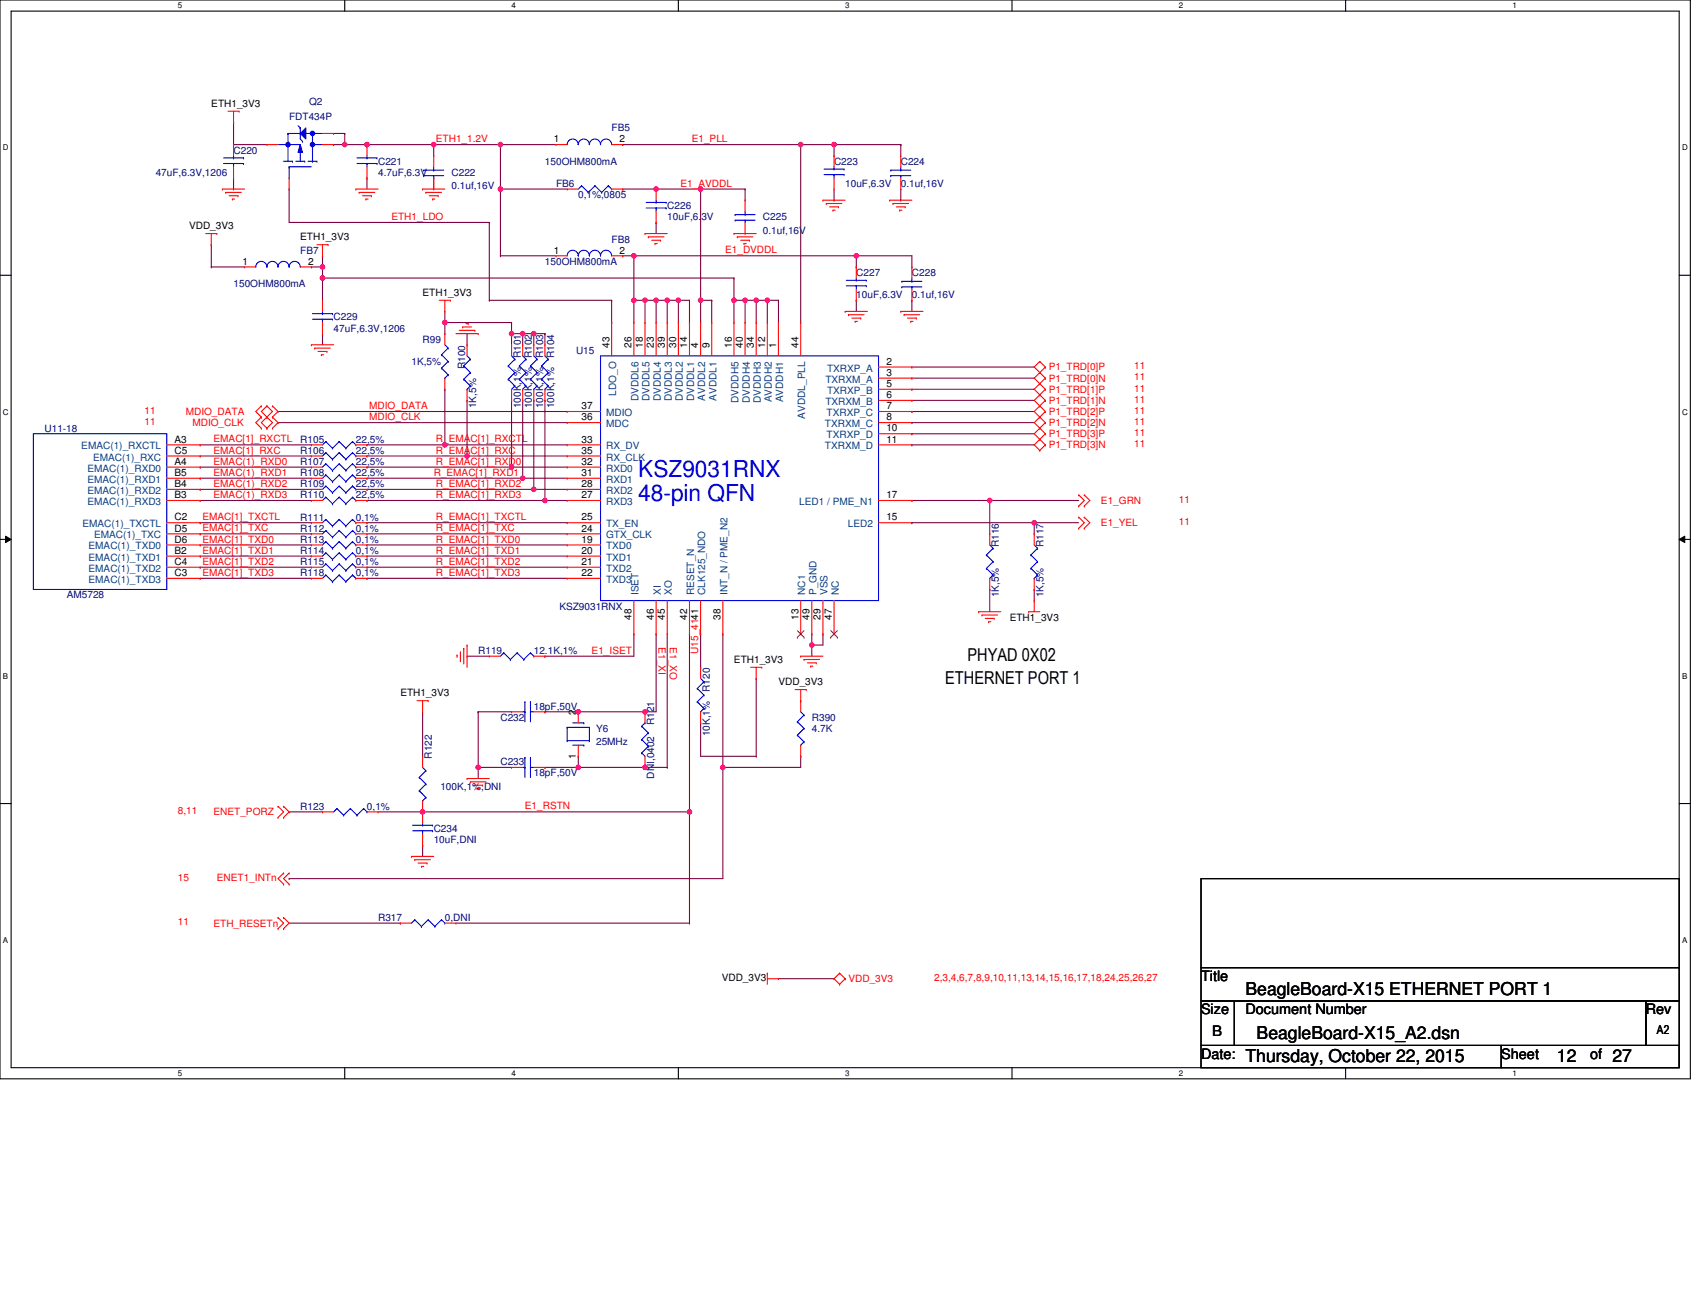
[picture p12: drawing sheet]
<svg xmlns="http://www.w3.org/2000/svg" width="279mm" height="216mm" viewBox="0 0 279 216" stroke-linecap="round" stroke-linejoin="round" font-family="sans-serif">
<defs><g id="words">
<g font-size="3.8" fill="#00f">
<text x="105" y="78.5">KSZ9031RNX</text>
<text x="105" y="82.4">48-pin QFN</text>
</g>
<g font-size="2.9">
<text x="155.4" y="112.4">ETHERNET PORT 1</text>
<text x="159.1" y="108.8">PHYAD 0X02</text>
<text x="204.8" y="163.6">BeagleBoard-X15 ETHERNET PORT 1</text>
<text x="206.7" y="170.9">BeagleBoard-X15_A2.dsn</text>
<text x="204.8" y="174.5">Thursday, October 22, 2015</text>
<text x="256" y="174.5">12</text>
<text x="265.2" y="174.5">27</text>
</g>
<g font-size="2.4">
<text x="197.5" y="161.3">Title</text>
<text x="197.5" y="166.7">Size</text>
<text x="204.8" y="166.7">Document Number</text>
<text x="270.7" y="166.7">Rev</text>
<text x="199.3" y="170.4">B</text>
<text x="197.5" y="174.1">Date:</text>
<text x="246.9" y="174.1">Sheet</text>
<text x="261.5" y="174.1">of</text>
</g>
<text font-size="2" x="272.5" y="170.1">A2</text>
<g font-size="1.6">
<text x="34.7" y="17.6">ETH1_3V3</text>
<text x="91.1" y="23.4">1</text>
<text x="101.9" y="23.4">2</text>
<text x="31.1" y="37.7">VDD_3V3</text>
<text x="49.4" y="39.5">ETH1_3V3</text>
<text x="91.1" y="41.7">1</text>
<text x="101.9" y="41.7">2</text>
<text x="39.9" y="43.5">1</text>
<text x="50.7" y="43.5">2</text>
<text x="69.5" y="48.7">ETH1_3V3</text>
<text x="100.2" y="57.2" transform="rotate(-90 100.2 57.2)">43</text>
<text x="103.9" y="57.2" transform="rotate(-90 103.9 57.2)">26</text>
<text x="105.7" y="57.2" transform="rotate(-90 105.7 57.2)">18</text>
<text x="107.5" y="57.2" transform="rotate(-90 107.5 57.2)">23</text>
<text x="109.4" y="57.2" transform="rotate(-90 109.4 57.2)">39</text>
<text x="111.2" y="57.2" transform="rotate(-90 111.2 57.2)">30</text>
<text x="113" y="57.2" transform="rotate(-90 113 57.2)">14</text>
<text x="114.8" y="57.2" transform="rotate(-90 114.8 57.2)">4</text>
<text x="116.7" y="57.2" transform="rotate(-90 116.7 57.2)">9</text>
<text x="120.3" y="57.2" transform="rotate(-90 120.3 57.2)">16</text>
<text x="122.2" y="57.2" transform="rotate(-90 122.2 57.2)">40</text>
<text x="124" y="57.2" transform="rotate(-90 124 57.2)">34</text>
<text x="125.8" y="57.2" transform="rotate(-90 125.8 57.2)">12</text>
<text x="127.6" y="57.2" transform="rotate(-90 127.6 57.2)">1</text>
<text x="131.3" y="57.2" transform="rotate(-90 131.3 57.2)">44</text>
<text x="145.8" y="60">2</text>
<text x="145.8" y="61.8">3</text>
<text x="145.8" y="63.6">5</text>
<text x="145.8" y="65.5">6</text>
<text x="95.6" y="69.1">36</text>
<text x="95.6" y="67.3">37</text>
<text x="145.8" y="67.3">7</text>
<text x="145.8" y="69.1">8</text>
<text x="145.8" y="70.9">10</text>
<text x="28.7" y="74.6">C5</text>
<text x="28.7" y="72.8">A3</text>
<text x="28.7" y="76.4">A4</text>
<text x="95.6" y="76.4">32</text>
<text x="95.6" y="72.8">33</text>
<text x="95.6" y="74.6">35</text>
<text x="145.8" y="72.8">11</text>
<text x="28.7" y="81.9">B3</text>
<text x="28.7" y="80.1">B4</text>
<text x="28.7" y="78.3">B5</text>
<text x="95.6" y="81.9">27</text>
<text x="95.6" y="78.3">31</text>
<text x="95.6" y="80.1">28</text>
<text x="145.8" y="81.9">17</text>
<text x="28.7" y="87.4">D5</text>
<text x="28.7" y="85.6">C2</text>
<text x="28.7" y="89.2">D6</text>
<text x="95.6" y="89.2">19</text>
<text x="95.6" y="87.4">24</text>
<text x="95.6" y="85.6">25</text>
<text x="145.8" y="85.6">15</text>
<text x="28.7" y="94.7">C3</text>
<text x="28.7" y="92.9">C4</text>
<text x="28.7" y="91.1">B2</text>
<text x="95.6" y="91.1">20</text>
<text x="95.6" y="92.9">21</text>
<text x="95.6" y="94.7">22</text>
<text x="103.9" y="101.9" transform="rotate(-90 103.9 101.9)">48</text>
<text x="107.5" y="101.9" transform="rotate(-90 107.5 101.9)">46</text>
<text x="109.4" y="101.9" transform="rotate(-90 109.4 101.9)">45</text>
<text x="113" y="101.9" transform="rotate(-90 113 101.9)">42</text>
<text x="118.5" y="101.9" transform="rotate(-90 118.5 101.9)">38</text>
<text x="131.3" y="101.9" transform="rotate(-90 131.3 101.9)">13</text>
<text x="133.1" y="101.9" transform="rotate(-90 133.1 101.9)">49</text>
<text x="135" y="101.9" transform="rotate(-90 135 101.9)">29</text>
<text x="136.8" y="101.9" transform="rotate(-90 136.8 101.9)">47</text>
<text x="166.1" y="102.1">ETH1_3V3</text>
<text x="120.7" y="109">ETH1_3V3</text>
<text x="128" y="112.7">VDD_3V3</text>
<text x="65.8" y="114.5">ETH1_3V3</text>
<text x="94.7" y="117.6" transform="rotate(-90 94.7 117.6)">2</text>
<text x="94.7" y="124.7" transform="rotate(-90 94.7 124.7)">1</text>
<text x="118.7" y="161.3">VDD_3V3</text>
</g>
<g font-size="1.6" fill="#000080">
<text x="50.8" y="17.2">Q2</text>
<text x="47.5" y="19.8">FDT434P</text>
<text x="100.6" y="21.6">FB5</text>
<text x="25.6" y="28.9">47uF,6.3V,1206</text>
<text x="38.4" y="25.3">C220</text>
<text x="62.2" y="27.1">C221</text>
<text x="62.2" y="28.9">4.7uF,6.3V</text>
<text x="74.3" y="28.9">C222</text>
<text x="89.6" y="27.1">150OHM800mA</text>
<text x="137.2" y="27.1">C223</text>
<text x="148.1" y="27.1">C224</text>
<text x="74.3" y="31.1">0.1uf,16V</text>
<text x="91.4" y="30.7">FB6</text>
<text x="95.1" y="32.6">0,1%,0805</text>
<text x="109.7" y="34.4">C226</text>
<text x="139" y="30.7">10uF,6.3V</text>
<text x="148.1" y="30.7">0.1uf,16V</text>
<text x="49.4" y="41.7">FB7</text>
<text x="100.6" y="39.9">FB8</text>
<text x="109.7" y="36.2">10uF,6.3V</text>
<text x="125.5" y="36.2">C225</text>
<text x="125.5" y="38.4">0.1uf,16V</text>
<text x="38.4" y="47.2">150OHM800mA</text>
<text x="89.6" y="43.5">150OHM800mA</text>
<text x="140.8" y="45.4">C227</text>
<text x="150" y="45.4">C228</text>
<text x="54.9" y="52.7">C229</text>
<text x="140.8" y="49">10uF,6.3V</text>
<text x="150" y="49">0.1uf,16V</text>
<text x="54.9" y="54.5">47uF,6.3V,1206</text>
<text x="69.5" y="56.3">R99</text>
<text x="85.6" y="58.9" transform="rotate(-90 85.6 58.9)">R101</text>
<text x="87.5" y="58.9" transform="rotate(-90 87.5 58.9)">R102</text>
<text x="89.3" y="58.9" transform="rotate(-90 89.3 58.9)">R103</text>
<text x="91.1" y="58.9" transform="rotate(-90 91.1 58.9)">R104</text>
<text x="94.7" y="58.2">U15</text>
<text x="67.7" y="60">1K,5%</text>
<text x="76.5" y="60.7" transform="rotate(-90 76.5 60.7)">R100</text>
<text x="7.3" y="71">U11-18</text>
<text x="78.3" y="67.1" transform="rotate(-90 78.3 67.1)">1K,5%</text>
<text x="85.6" y="67.1" transform="rotate(-90 85.6 67.1)">100K,1%</text>
<text x="87.5" y="67.1" transform="rotate(-90 87.5 67.1)">100K,1%</text>
<text x="89.3" y="67.1" transform="rotate(-90 89.3 67.1)">100K,1%</text>
<text x="91.1" y="67.1" transform="rotate(-90 91.1 67.1)">100K,1%</text>
<text x="49.4" y="72.8">R105</text>
<text x="49.4" y="74.6">R106</text>
<text x="49.4" y="76.5">R107</text>
<text x="58.5" y="72.8">22,5%</text>
<text x="58.5" y="74.6">22,5%</text>
<text x="58.5" y="76.5">22,5%</text>
<text x="49.4" y="78.3">R108</text>
<text x="49.4" y="80.1">R109</text>
<text x="49.4" y="82">R110</text>
<text x="58.5" y="78.3">22,5%</text>
<text x="58.5" y="80.1">22,5%</text>
<text x="58.5" y="82">22,5%</text>
<text x="49.4" y="87.4">R112</text>
<text x="49.4" y="89.3">R113</text>
<text x="49.4" y="85.6">R111</text>
<text x="58.5" y="87.4">0,1%</text>
<text x="58.5" y="89.3">0,1%</text>
<text x="58.5" y="85.6">0,1%</text>
<text x="164.3" y="90" transform="rotate(-90 164.3 90)">R116</text>
<text x="171.6" y="90" transform="rotate(-90 171.6 90)">R117</text>
<text x="49.4" y="91.1">R114</text>
<text x="49.4" y="92.9">R115</text>
<text x="49.4" y="94.8">R118</text>
<text x="58.5" y="91.1">0,1%</text>
<text x="58.5" y="92.9">0,1%</text>
<text x="58.5" y="94.8">0,1%</text>
<text x="11" y="98.4">AM5728</text>
<text x="92" y="100.2">KSZ9031RNX</text>
<text x="164.3" y="98.2" transform="rotate(-90 164.3 98.2)">1K,5%</text>
<text x="171.6" y="98.2" transform="rotate(-90 171.6 98.2)">1K,5%</text>
<text x="78.6" y="107.6">R119</text>
<text x="87.8" y="107.6">12.1K,1%</text>
<text x="116.7" y="113.8" transform="rotate(-90 116.7 113.8)">R120</text>
<text x="82.3" y="118.5">C232</text>
<text x="87.8" y="116.7">18pF,50V</text>
<text x="107.6" y="119.2" transform="rotate(-90 107.6 119.2)">R121</text>
<text x="133.5" y="118.5">R390</text>
<text x="71" y="124.7" transform="rotate(-90 71 124.7)">R122</text>
<text x="82.3" y="125.8">C233</text>
<text x="98" y="120.4">Y6</text>
<text x="98" y="122.6">25MHz</text>
<text x="116.7" y="121.1" transform="rotate(-90 116.7 121.1)">10K,1%</text>
<text x="133.5" y="120.4">4.7K</text>
<text x="72.4" y="129.9">100K,1%,DNI</text>
<text x="87.8" y="127.7">18pF,50V</text>
<text x="107.6" y="128" transform="rotate(-90 107.6 128)">DNI,0402</text>
<text x="49.4" y="133.2">R123</text>
<text x="60.4" y="133.2">0,1%</text>
<text x="71.3" y="136.8">C234</text>
<text x="71.3" y="138.6">10uF,DNI</text>
<text x="62.2" y="151.4">R317</text>
<text x="73.2" y="151.4">0,DNI</text>
</g>
<g font-size="1.6" fill="#f00">
<text x="71.7" y="23.4">ETH1_1.2V</text>
<text x="113.8" y="23.4">E1_PLL</text>
<text x="111.9" y="30.7">E1_AVDDL</text>
<text x="64.4" y="36.2">ETH1_LDO</text>
<text x="119.2" y="41.7">E1_DVDDL</text>
<text x="172.5" y="60.9">P1_TRD[0]P</text>
<text x="172.5" y="62.8">P1_TRD[0]N</text>
<text x="172.5" y="64.6">P1_TRD[1]P</text>
<text x="186.5" y="60.7">11</text>
<text x="186.5" y="62.6">11</text>
<text x="186.5" y="64.4">11</text>
<text x="23.8" y="69.9">11</text>
<text x="23.8" y="68.1">11</text>
<text x="30.5" y="68.2">MDIO_DATA</text>
<text x="31.6" y="70.1">MDIO_CLK</text>
<text x="60.7" y="67.3">MDIO_DATA</text>
<text x="60.7" y="69.1">MDIO_CLK</text>
<text x="172.5" y="66.4">P1_TRD[1]N</text>
<text x="172.5" y="68.2">P1_TRD[2]P</text>
<text x="172.5" y="70.1">P1_TRD[2]N</text>
<text x="172.5" y="71.9">P1_TRD[3]P</text>
<text x="186.5" y="66.2">11</text>
<text x="186.5" y="68.1">11</text>
<text x="186.5" y="69.9">11</text>
<text x="186.5" y="71.7">11</text>
<text x="35.1" y="76.4">EMAC(1)_RXD0</text>
<text x="35.1" y="74.6">EMAC[1]_RXC</text>
<text x="35.1" y="72.8">EMAC[1]_RXCTL</text>
<text x="71.7" y="76.4">R_EMAC[1]_RXD0</text>
<text x="71.7" y="74.6">R_EMAC[1]_RXC</text>
<text x="71.7" y="72.8">R_EMAC[1]_RXCTL</text>
<text x="172.5" y="73.7">P1_TRD[3]N</text>
<text x="186.5" y="73.5">11</text>
<text x="35.1" y="80.1">EMAC(1)_RXD2</text>
<text x="35.1" y="78.2">EMAC(1)_RXD1</text>
<text x="35.1" y="81.9">EMAC(1)_RXD3</text>
<text x="71.3" y="78.2">R_EMAC[1]_RXD1</text>
<text x="71.7" y="80.1">R_EMAC[1]_RXD2</text>
<text x="71.7" y="81.9">R_EMAC[1]_RXD3</text>
<text x="181.1" y="82.9">E1_GRN</text>
<text x="193.9" y="82.7">11</text>
<text x="33.3" y="85.6">EMAC[1]_TXCTL</text>
<text x="33.3" y="87.4">EMAC[1]_TXC</text>
<text x="33.3" y="89.2">EMAC[1]_TXD0</text>
<text x="71.7" y="85.6">R_EMAC[1]_TXCTL</text>
<text x="71.7" y="89.2">R_EMAC[1]_TXD0</text>
<text x="71.7" y="87.4">R_EMAC[1]_TXC</text>
<text x="181.1" y="86.5">E1_YEL</text>
<text x="193.9" y="86.3">11</text>
<text x="33.3" y="94.7">EMAC[1]_TXD3</text>
<text x="33.3" y="92.9">EMAC[1]_TXD2</text>
<text x="33.3" y="91">EMAC[1]_TXD1</text>
<text x="71.7" y="94.7">R_EMAC[1]_TXD3</text>
<text x="71.7" y="92.9">R_EMAC[1]_TXD2</text>
<text x="71.7" y="91">R_EMAC[1]_TXD1</text>
<text x="97.3" y="107.5">E1_ISET</text>
<text x="108.3" y="106.4" transform="rotate(90 108.3 106.4)">E1_XI</text>
<text x="110.1" y="106.4" transform="rotate(90 110.1 106.4)">E1_XO</text>
<text x="114.8" y="107.5" transform="rotate(-90 114.8 107.5)">U15_4141</text>
<text x="29.3" y="133.9">8,11</text>
<text x="35.1" y="134.1">ENET_PORZ</text>
<text x="86.3" y="133.1">E1_RSTN</text>
<text x="29.3" y="144.9">15</text>
<text x="35.7" y="144.9">ENET1_INTn</text>
<text x="29.3" y="152.2">11</text>
<text x="35.1" y="152.4">ETH_RESETn</text>
<text x="139.5" y="161.5">VDD_3V3</text>
<text x="153.6" y="161.3">2,3,4,6,7,8,9,10,11,13,14,15,16,17,18,24,25,26,27</text>
</g>
<g font-size="1.6" fill="#004080">
<text x="101.3" y="65" transform="rotate(-90 101.3 65)">LDO_O</text>
<text x="105" y="66" transform="rotate(-90 105 66)">DVDDL6</text>
<text x="106.8" y="66" transform="rotate(-90 106.8 66)">DVDDL5</text>
<text x="108.7" y="66" transform="rotate(-90 108.7 66)">DVDDL4</text>
<text x="110.5" y="66" transform="rotate(-90 110.5 66)">DVDDL3</text>
<text x="112.3" y="66" transform="rotate(-90 112.3 66)">DVDDL2</text>
<text x="114.1" y="66" transform="rotate(-90 114.1 66)">DVDDL1</text>
<text x="116" y="65.9" transform="rotate(-90 116 65.9)">AVDDL2</text>
<text x="117.8" y="65.9" transform="rotate(-90 117.8 65.9)">AVDDL1</text>
<text x="135.7" y="62.9">TXRXM_A</text>
<text x="136" y="61.1">TXRXP_A</text>
<text x="136" y="64.8">TXRXP_B</text>
<text x="99.7" y="70.2">MDC</text>
<text x="99.7" y="68.4">MDIO</text>
<text x="121.5" y="66.2" transform="rotate(-90 121.5 66.2)">DVDDH5</text>
<text x="123.3" y="66.2" transform="rotate(-90 123.3 66.2)">DVDDH4</text>
<text x="125.1" y="66.2" transform="rotate(-90 125.1 66.2)">DVDDH3</text>
<text x="126.9" y="66.1" transform="rotate(-90 126.9 66.1)">AVDDH2</text>
<text x="128.8" y="66.1" transform="rotate(-90 128.8 66.1)">AVDDH1</text>
<text x="132.4" y="68.8" transform="rotate(-90 132.4 68.8)">AVDDL_PLL</text>
<text x="135.7" y="70.2">TXRXM_C</text>
<text x="135.7" y="66.6">TXRXM_B</text>
<text x="135.9" y="68.4">TXRXP_C</text>
<text x="13.4" y="73.9">EMAC(1)_RXCTL</text>
<text x="14.4" y="77.6">EMAC(1)_RXD0</text>
<text x="15.3" y="75.7">EMAC(1)_RXC</text>
<text x="99.7" y="77.6">RXD0</text>
<text x="99.7" y="73.9">RX_DV</text>
<text x="99.7" y="75.7">RX_CLK</text>
<text x="135.7" y="73.9">TXRXM_D</text>
<text x="135.9" y="72.1">TXRXP_D</text>
<text x="14.4" y="83">EMAC(1)_RXD3</text>
<text x="14.4" y="81.2">EMAC(1)_RXD2</text>
<text x="14.4" y="79.4">EMAC(1)_RXD1</text>
<text x="99.7" y="83">RXD3</text>
<text x="99.7" y="79.4">RXD1</text>
<text x="99.7" y="81.2">RXD2</text>
<text x="131.4" y="83">LED1 / PME_N1</text>
<text x="13.6" y="86.7">EMAC(1)_TXCTL</text>
<text x="15.5" y="88.5">EMAC(1)_TXC</text>
<text x="99.7" y="88.5">GTX_CLK</text>
<text x="99.7" y="86.7">TX_EN</text>
<text x="139.4" y="86.7">LED2</text>
<text x="14.6" y="95.8">EMAC(1)_TXD3</text>
<text x="14.6" y="94">EMAC(1)_TXD2</text>
<text x="14.6" y="92.2">EMAC(1)_TXD1</text>
<text x="14.6" y="90.4">EMAC(1)_TXD0</text>
<text x="99.7" y="90.4">TXD0</text>
<text x="99.7" y="92.2">TXD1</text>
<text x="99.7" y="94">TXD2</text>
<text x="99.7" y="95.8">TXD3</text>
<text x="105" y="97.8" transform="rotate(-90 105 97.8)">ISET</text>
<text x="108.7" y="97.8" transform="rotate(-90 108.7 97.8)">XI</text>
<text x="110.5" y="97.8" transform="rotate(-90 110.5 97.8)">XO</text>
<text x="114.1" y="97.8" transform="rotate(-90 114.1 97.8)">RESET_N</text>
<text x="116" y="97.8" transform="rotate(-90 116 97.8)">CLK125_NDO</text>
<text x="119.6" y="97.8" transform="rotate(-90 119.6 97.8)">INT_N / PME_N2</text>
<text x="132.4" y="97.8" transform="rotate(-90 132.4 97.8)">NC1</text>
<text x="134.3" y="97.8" transform="rotate(-90 134.3 97.8)">P_GND</text>
<text x="136.1" y="97.8" transform="rotate(-90 136.1 97.8)">VSS</text>
<text x="137.9" y="97.8" transform="rotate(-90 137.9 97.8)">NC</text>
</g>
<g font-size="1.3">
<text x="29.3" y="1.4">5</text>
<text x="84.1" y="1.4">4</text>
<text x="139" y="1.4">3</text>
<text x="193.9" y="1.4">2</text>
<text x="248.7" y="1.4">1</text>
<text x=".5" y="24.7">D</text>
<text x="276.6" y="24.7">D</text>
<text x=".5" y="68.2">C</text>
<text x="276.6" y="68.2">C</text>
<text x=".5" y="111.6">B</text>
<text x="276.6" y="111.6">B</text>
<text x=".5" y="155">A</text>
<text x="276.6" y="155">A</text>
<text x="29.3" y="176.9">5</text>
<text x="84.1" y="176.9">4</text>
<text x="139" y="176.9">3</text>
<text x="193.9" y="176.9">2</text>
<text x="248.7" y="176.9">1</text>
</g>
</g></defs>
<path d="M0 0h278v177.4h-278zM1.8 1.8h274.3v173.8h-274.3z" fill="none" stroke="#000" stroke-width=".18"/>
<g fill="#fff">
<path d="M29.3 .2h.7v1.4h-.7z"/>
<path d="M29.3 175.7h.7v1.5h-.7z"/>
</g>
<path d="M56.7 0v1.8M56.7 175.6v1.8" fill="none" stroke="#000" stroke-width=".18"/>
<g fill="#fff">
<path d="M84.1 .2h.8v1.4h-.8z"/>
<path d="M84.1 175.7h.8v1.5h-.8z"/>
</g>
<path d="M111.6 0v1.8M111.6 175.6v1.8" fill="none" stroke="#000" stroke-width=".18"/>
<g fill="#fff">
<path d="M139 .2h.7v1.4h-.7z"/>
<path d="M139 175.7h.7v1.5h-.7z"/>
</g>
<path d="M166.4 0v1.8M166.4 175.6v1.8" fill="none" stroke="#000" stroke-width=".18"/>
<g fill="#fff">
<path d="M193.9 .2h.7v1.4h-.7z"/>
<path d="M193.9 175.7h.7v1.5h-.7z"/>
</g>
<path d="M221.3 0v1.8M221.3 175.6v1.8" fill="none" stroke="#000" stroke-width=".18"/>
<g fill="#fff">
<path d="M248.7 .2h.8v1.4h-.8z"/>
<path d="M248.7 175.7h.8v1.5h-.8z"/>
<path d="M.5 23.5h.9v1.5h-.9z"/>
<path d="M276.6 23.5h1v1.5h-1z"/>
<path d="M.5 67h.9v1.4h-.9z"/>
<path d="M276.6 67h1v1.4h-1z"/>
</g>
<path d="M0 45.3h1.8M276.1 45.3h1.9" fill="none" stroke="#000" stroke-width=".18"/>
<g fill="#fff">
<path d="M.5 110.4h.8v1.5h-.8z"/>
<path d="M276.6 110.4h.9v1.5h-.9z"/>
</g>
<path d="M0 88.7h1.8M276.1 88.7h1.9" fill="none" stroke="#000" stroke-width=".18"/>
<path d="M.9 88.2l.9 .5-.9 .5zM276.1 88.7l1-.5v1z" fill="#000"/>
<path d="M.9 88.2l.9 .5-.9 .5zM276.1 88.7l1-.5v1z" fill="none" stroke="#000" stroke-width=".16"/>
<g fill="#fff">
<path d="M.5 153.8h.8v1.5h-.8z"/>
<path d="M276.6 153.8h.9v1.5h-.9z"/>
</g>
<path d="M0 132.1h1.8M276.1 132.1h1.9" fill="none" stroke="#000" stroke-width=".18"/>
<path d="M60.4 76.8h.1M84.1 65.8h.1M84.1 65.8v11h-23.7" fill="none" stroke="#800040" stroke-width=".18"/>
<circle cx="84.1" cy="76.8" r=".37" fill="#f0f"/>
<circle cx="84.1" cy="76.8" r=".37" fill="none" stroke="#f0f" stroke-width=".18"/>
<path d="M60.4 78.6h.1M86 65.8h.1M86 65.8v12.8h-25.6" fill="none" stroke="#800040" stroke-width=".18"/>
<circle cx="85.9" cy="78.6" r=".37" fill="#f0f"/>
<circle cx="85.9" cy="78.6" r=".37" fill="none" stroke="#f0f" stroke-width=".18"/>
<path d="M87.8 65.8h.1M87.8 65.8v14.7h-27.4M60.4 80.5h.1" fill="none" stroke="#800040" stroke-width=".18"/>
<circle cx="87.8" cy="80.5" r=".37" fill="#f0f"/>
<circle cx="87.8" cy="80.5" r=".37" fill="none" stroke="#f0f" stroke-width=".18"/>
<path d="M89.6 65.8h.1M89.6 65.8v16.5h-29.2M60.4 82.3h.1" fill="none" stroke="#800040" stroke-width=".18"/>
<circle cx="89.6" cy="82.3" r=".37" fill="#f0f"/>
<circle cx="89.6" cy="82.3" r=".37" fill="none" stroke="#f0f" stroke-width=".18"/>
<g fill="none" stroke="#800040" stroke-width=".18">
<path d="M84.1 54.9h.1M84.1 54.9v1.8M84.1 54.9h1.9M86 54.9h.1M86 54.9v1.8M87.8 54.9h.1M87.8 54.9h1.8M87.8 54.9v1.8M89.6 54.9h.1M89.6 54.9v1.8M73.2 73.2h.1M73.2 73.2h20.1"/>
<path d="M76.8 75h.1M76.8 75h16.5M84.1 76.8h.1M84.1 76.8h9.2M86 78.6h.1M86 78.6h7.3M87.8 80.5h.1M87.8 80.5h5.5M89.6 82.3h.1M89.6 82.3h3.7M78.6 117h.1M78.6 117h5.5"/>
<path d="M78.6 117v11M106.1 117h.1M107.9 104.2h.1M107.9 104.2v12.8h-1.8M109.7 104.2v22M78.6 126.2h.1M78.6 126.2h5.5M89.6 126.2h.1M95.1 124.4h.1M95.1 124.4v1.8h-5.5M106.1 126.2h.1M106.1 126.2h3.6"/>
<path d="M109.7 126.2h.1"/>
</g>
<circle cx="78.6" cy="126.2" r=".37" fill="#f0f"/>
<circle cx="78.6" cy="126.2" r=".37" fill="none" stroke="#f0f" stroke-width=".18"/>
<path d="M60.4 75h.1M76.8 65.8h.1M76.8 65.8v9.2h-16.4" fill="none" stroke="#800040" stroke-width=".18"/>
<circle cx="76.8" cy="75" r=".37" fill="#f0f"/>
<circle cx="76.8" cy="75" r=".37" fill="none" stroke="#f0f" stroke-width=".18"/>
<path d="M76.8 107.9h.1M76.8 107.9h3.7M89.6 107.9h.1M104.2 104.2h.1M104.2 104.2v3.7h-14.6M113.4 104.2h.1M113.4 104.2v29.3M133.5 106.1h.1M133.5 104.2h.1M133.5 104.2v3.7M135.3 104.2h.1M135.3 104.2v1.9h-1.8" fill="none" stroke="#800040" stroke-width=".18"/>
<circle cx="133.5" cy="106.1" r=".37" fill="#f0f"/>
<circle cx="133.5" cy="106.1" r=".37" fill="none" stroke="#f0f" stroke-width=".18"/>
<path d="M69.5 133.5h.1M69.5 133.5h43.9" fill="none" stroke="#800040" stroke-width=".18"/>
<circle cx="113.4" cy="133.5" r=".37" fill="#f0f"/>
<circle cx="113.4" cy="133.5" r=".37" fill="none" stroke="#f0f" stroke-width=".18"/>
<circle cx="69.5" cy="133.5" r=".37" fill="#f0f"/>
<circle cx="69.5" cy="133.5" r=".37" fill="none" stroke="#f0f" stroke-width=".18"/>
<path d="M118.9 126.2h.1M118.9 126.2v18.3h-71.4M47.5 144.5h.1" fill="none" stroke="#800040" stroke-width=".18"/>
<circle cx="118.9" cy="126.2" r=".37" fill="#f0f"/>
<circle cx="118.9" cy="126.2" r=".37" fill="none" stroke="#f0f" stroke-width=".18"/>
<g fill="none" stroke="#800040" stroke-width=".18">
<path d="M60.4 73.2h.1M73.2 64h.1M73.2 64v9.2h-12.8M60.4 86h.1M60.4 95.1h.1M60.4 93.3h.1M60.4 91.4h.1M60.4 89.6h.1M60.4 87.8h.1M60.4 86h32.9M60.4 95.1h32.9M60.4 93.3h32.9"/>
<path d="M60.4 91.4h32.9M60.4 89.6h32.9M60.4 87.8h32.9"/>
</g>
<circle cx="73.1" cy="73.1" r=".37" fill="#f0f"/>
<circle cx="73.1" cy="73.1" r=".37" fill="none" stroke="#f0f" stroke-width=".18"/>
<path d="M84.1 53h.1M84.1 53v1.9M45.7 67.7h.1M45.7 69.5h.1M45.7 67.7h47.6M45.7 69.5h47.6M115.2 118.9h.1M115.2 118.9v5.5" fill="none" stroke="#800040" stroke-width=".18"/>
<circle cx="84.1" cy="54.9" r=".37" fill="#f0f"/>
<circle cx="84.1" cy="54.9" r=".37" fill="none" stroke="#f0f" stroke-width=".18"/>
<path d="M86 54.9h1.8M87.8 54.9h.1" fill="none" stroke="#800040" stroke-width=".18"/>
<circle cx="85.9" cy="54.9" r=".37" fill="#f0f"/>
<circle cx="85.9" cy="54.9" r=".37" fill="none" stroke="#f0f" stroke-width=".18"/>
<circle cx="87.8" cy="54.9" r=".37" fill="#f0f"/>
<circle cx="87.8" cy="54.9" r=".37" fill="none" stroke="#f0f" stroke-width=".18"/>
<g fill="none" stroke="#800040" stroke-width=".18">
<path d="M120.7 49.4h.1M120.7 49.4v3.6M122.5 49.4h.1M122.5 49.4h1.9M124.4 49.4h.1M124.4 49.4v3.6M126.2 49.4h.1M126.2 49.4h1.8M126.2 49.4v3.6M128 49.4h.1M128 49.4v3.6M89.6 117h.1"/>
<path d="M89.6 117h5.5M128 160.9h9.2M137.2 160.9h.1"/>
</g>
<circle cx="124.4" cy="49.4" r=".37" fill="#f0f"/>
<circle cx="124.4" cy="49.4" r=".37" fill="none" stroke="#f0f" stroke-width=".18"/>
<path d="M122.5 49.4h.1M122.5 49.4v3.6" fill="none" stroke="#800040" stroke-width=".18"/>
<circle cx="122.5" cy="49.4" r=".37" fill="#f0f"/>
<circle cx="122.5" cy="49.4" r=".37" fill="none" stroke="#f0f" stroke-width=".18"/>
<path d="M124.4 49.4h.1M124.4 49.4h1.8" fill="none" stroke="#800040" stroke-width=".18"/>
<circle cx="126.2" cy="49.4" r=".37" fill="#f0f"/>
<circle cx="126.2" cy="49.4" r=".37" fill="none" stroke="#f0f" stroke-width=".18"/>
<path d="M106.1 49.4h.1M106.1 49.4h1.8M115.2 49.4h.1M115.2 49.4v3.6M115.2 49.4h1.8" fill="none" stroke="#800040" stroke-width=".18"/>
<circle cx="107.9" cy="49.4" r=".37" fill="#f0f"/>
<circle cx="107.9" cy="49.4" r=".37" fill="none" stroke="#f0f" stroke-width=".18"/>
<path d="M104.2 49.4h.1M104.2 49.4h1.9M104.2 49.4v3.6M111.6 49.4h.1M111.6 49.4h1.8" fill="none" stroke="#800040" stroke-width=".18"/>
<circle cx="106.1" cy="49.4" r=".37" fill="#f0f"/>
<circle cx="106.1" cy="49.4" r=".37" fill="none" stroke="#f0f" stroke-width=".18"/>
<path d="M109.7 49.4h.1M109.7 49.4v3.6M109.7 49.4h1.9M111.6 49.4h.1M111.6 49.4v3.6M113.4 49.4h.1M113.4 49.4v3.6M117 49.4h.1M117 49.4v3.6" fill="none" stroke="#800040" stroke-width=".18"/>
<circle cx="111.6" cy="49.4" r=".37" fill="#f0f"/>
<circle cx="111.6" cy="49.4" r=".37" fill="none" stroke="#f0f" stroke-width=".18"/>
<circle cx="109.7" cy="49.4" r=".37" fill="#f0f"/>
<circle cx="109.7" cy="49.4" r=".37" fill="none" stroke="#f0f" stroke-width=".18"/>
<path d="M106.1 49.4h.1M106.1 49.4v3.6M107.9 49.4h.1M107.9 49.4v3.6M107.9 49.4h1.8M120.7 45.7h.1M120.7 45.7v3.7" fill="none" stroke="#800040" stroke-width=".18"/>
<circle cx="120.7" cy="49.4" r=".37" fill="#f0f"/>
<circle cx="120.7" cy="49.4" r=".37" fill="none" stroke="#f0f" stroke-width=".18"/>
<path d="M60.4 29.3h.1M60.4 29.3v1.8M71.3 29.3h.1M71.3 29.3v1.8M131.7 23.8h.1M131.7 23.8v29.2M120.7 49.4h.1M120.7 49.4h1.8" fill="none" stroke="#800040" stroke-width=".18"/>
<circle cx="131.7" cy="23.8" r=".37" fill="#f0f"/>
<circle cx="131.7" cy="23.8" r=".37" fill="none" stroke="#f0f" stroke-width=".18"/>
<path d="M115.2 31.1h.1M115.2 31.1v18.3" fill="none" stroke="#800040" stroke-width=".18"/>
<circle cx="115.2" cy="49.4" r=".37" fill="#f0f"/>
<circle cx="115.2" cy="49.4" r=".37" fill="none" stroke="#f0f" stroke-width=".18"/>
<circle cx="115.2" cy="31.1" r=".37" fill="#f0f"/>
<circle cx="115.2" cy="31.1" r=".37" fill="none" stroke="#f0f" stroke-width=".18"/>
<path d="M104.2 42.1h.1M104.2 42.1v7.3" fill="none" stroke="#800040" stroke-width=".18"/>
<circle cx="104.2" cy="49.4" r=".37" fill="#f0f"/>
<circle cx="104.2" cy="49.4" r=".37" fill="none" stroke="#f0f" stroke-width=".18"/>
<g fill="none" stroke="#800040" stroke-width=".18">
<path d="M82.3 31.1h.1M82.3 23.8h.1M82.3 31.1v11M82.3 23.8h9.1M82.3 31.1h11M107.9 31.1h.1M107.9 31.1h7.3M34.7 43.9h.1M34.7 40.2h.1M34.7 43.9h5.5M34.7 40.2v3.7M53 45.7h.1"/>
<path d="M53 45.7h67.7M82.3 42.1h.1M82.3 42.1h9.1M102.4 42.1h.1M102.4 42.1h1.8"/>
</g>
<circle cx="53" cy="45.7" r=".37" fill="#f0f"/>
<circle cx="53" cy="45.7" r=".37" fill="none" stroke="#f0f" stroke-width=".18"/>
<path d="M82.3 23.8h.1M82.3 23.8v7.3M51.2 43.9h.1M51.2 43.9h1.8" fill="none" stroke="#800040" stroke-width=".18"/>
<circle cx="82.3" cy="31.1" r=".37" fill="#f0f"/>
<circle cx="82.3" cy="31.1" r=".37" fill="none" stroke="#f0f" stroke-width=".18"/>
<circle cx="82.3" cy="23.8" r=".37" fill="#f0f"/>
<circle cx="82.3" cy="23.8" r=".37" fill="none" stroke="#f0f" stroke-width=".18"/>
<path d="M53 42.1h.1M53 45.7h.1M53 43.9h.1M53 42.1v7.3M73.2 53h.1M73.2 53h10.9" fill="none" stroke="#800040" stroke-width=".18"/>
<circle cx="53" cy="43.9" r=".37" fill="#f0f"/>
<circle cx="53" cy="43.9" r=".37" fill="none" stroke="#f0f" stroke-width=".18"/>
<path d="M102.4 23.8h.1M102.4 23.8h34.8M107.9 36.6h.1M107.9 36.6v1.8M137.2 23.8h.1M137.2 25.6h.1M137.2 23.8v1.8M104.2 42.1h.1M104.2 42.1h36.6M140.8 49.4h.1M140.8 49.4v1.8" fill="none" stroke="#800040" stroke-width=".18"/>
<circle cx="140.8" cy="42.1" r=".37" fill="#f0f"/>
<circle cx="140.8" cy="42.1" r=".37" fill="none" stroke="#f0f" stroke-width=".18"/>
<circle cx="104.2" cy="42.1" r=".37" fill="#f0f"/>
<circle cx="104.2" cy="42.1" r=".37" fill="none" stroke="#f0f" stroke-width=".18"/>
<path d="M137.2 23.8h10.9M148.1 23.8h.1" fill="none" stroke="#800040" stroke-width=".18"/>
<circle cx="137.2" cy="23.8" r=".37" fill="#f0f"/>
<circle cx="137.2" cy="23.8" r=".37" fill="none" stroke="#f0f" stroke-width=".18"/>
<g fill="none" stroke="#800040" stroke-width=".18">
<path d="M56.7 23.8h3.7M60.4 23.8h.1M71.3 23.8h.1M71.3 23.8h11M71.3 23.8v1.8M115.2 31.1h.1M115.2 31.1h7.3M122.5 31.1h.1M122.5 31.1v1.8M148.1 23.8h.1M148.1 23.8v1.8M53 54.9h.1"/>
<path d="M53 54.9v1.8M140.8 42.1h.1M140.8 42.1h9.2M150 49.4h.1M150 49.4v1.8M95.1 117h.1M95.1 117h11M47.5 133.5h.1M47.5 133.5h5.5M62.2 133.5h7.3M69.5 139h.1M69.5 133.5h.1"/>
<path d="M69.5 139v1.8"/>
</g>
<circle cx="106.1" cy="117" r=".37" fill="#f0f"/>
<circle cx="106.1" cy="117" r=".37" fill="none" stroke="#f0f" stroke-width=".18"/>
<circle cx="95.1" cy="117" r=".37" fill="#f0f"/>
<circle cx="95.1" cy="117" r=".37" fill="none" stroke="#f0f" stroke-width=".18"/>
<path d="M95.1 126.2h.1M95.1 126.2h11" fill="none" stroke="#800040" stroke-width=".18"/>
<circle cx="106.1" cy="126.2" r=".37" fill="#f0f"/>
<circle cx="106.1" cy="126.2" r=".37" fill="none" stroke="#f0f" stroke-width=".18"/>
<circle cx="95.1" cy="126.2" r=".37" fill="#f0f"/>
<circle cx="95.1" cy="126.2" r=".37" fill="none" stroke="#f0f" stroke-width=".18"/>
<path d="M73.2 53h.1M73.2 51.2v1.8" fill="none" stroke="#800040" stroke-width=".18"/>
<circle cx="73.1" cy="53" r=".37" fill="#f0f"/>
<circle cx="73.1" cy="53" r=".37" fill="none" stroke="#f0f" stroke-width=".18"/>
<path d="M102.4 31.1h.1M102.4 31.1h5.5M76.8 56.7h.1M76.8 54.9v1.8" fill="none" stroke="#800040" stroke-width=".18"/>
<circle cx="107.9" cy="31.1" r=".37" fill="#f0f"/>
<circle cx="107.9" cy="31.1" r=".37" fill="none" stroke="#f0f" stroke-width=".18"/>
<g fill="none" stroke="#800040" stroke-width=".18">
<path d="M38.4 23.8h.1M38.4 20.1h.1M38.4 31.1h.1M38.4 23.8h5.5M38.4 20.1v3.7M38.4 29.3v1.8M47.5 31.1h.1M47.5 31.1v5.5h33M54.9 21.9h1.8M56.7 21.9h.1M56.7 23.8h.1M56.7 21.9v1.9"/>
<path d="M80.5 36.6h.1M80.5 36.6v12.8M137.2 32.9h.1M137.2 31.1v1.8M148.1 32.9h.1M148.1 31.1v1.8M80.5 49.4h.1M80.5 49.4h20.1M100.6 49.4h.1M100.6 53h.1M100.6 49.4v3.6M140.8 43.9h.1"/>
<path d="M140.8 42.1v1.8M150 43.9h.1M150 42.1v1.8"/>
</g>
<circle cx="56.7" cy="23.8" r=".37" fill="#f0f"/>
<circle cx="56.7" cy="23.8" r=".37" fill="none" stroke="#f0f" stroke-width=".18"/>
<g fill="none" stroke="#800040" stroke-width=".18">
<path d="M54.9 23.8h.1M54.9 23.8h1.8M150 67.7h.1M150 69.5h.1M150 62.2h.1M150 64h.1M150 73.2h.1M150 65.8h.1M150 60.4h.1M150 71.3h.1M150 67.7h20.1M150 69.5h20.1"/>
<path d="M150 62.2h20.1M150 64h20.1M150 73.2h20.1M150 65.8h20.1M150 60.4h20.1M150 71.3h20.1M170.1 86h.1M170.1 86h7.3"/>
</g>
<circle cx="170.1" cy="85.9" r=".37" fill="#f0f"/>
<circle cx="170.1" cy="85.9" r=".37" fill="none" stroke="#f0f" stroke-width=".18"/>
<path d="M162.8 82.3h.1M162.8 82.3h14.6" fill="none" stroke="#800040" stroke-width=".18"/>
<circle cx="162.8" cy="82.3" r=".37" fill="#f0f"/>
<circle cx="162.8" cy="82.3" r=".37" fill="none" stroke="#f0f" stroke-width=".18"/>
<g fill="none" stroke="#800040" stroke-width=".18">
<path d="M60.4 23.8h10.9M71.3 23.8h.1M73.2 54.9h.1M73.2 53v1.9M32.9 76.8h.1M32.9 78.6h.1M32.9 75h.1M32.9 73.2h.1M32.9 76.8h18.3M32.9 78.6h18.3M32.9 75h18.3M32.9 73.2h18.3"/>
<path d="M32.9 80.5h.1M32.9 82.3h.1M32.9 86h.1M32.9 87.8h.1M32.9 95.1h.1M32.9 93.3h.1M32.9 91.4h.1M32.9 89.6h.1M32.9 82.3h18.3M32.9 86h18.3M32.9 80.5h18.3M32.9 87.8h18.3"/>
<path d="M32.9 95.1h18.3M32.9 93.3h18.3M32.9 91.4h18.3M32.9 89.6h18.3M150 82.3h.1M150 86h.1M150 82.3h12.8M150 86h20.1M162.8 96.9h.1M162.8 82.3h.1M162.8 82.3v5.5M162.8 96.9v3.7"/>
<path d="M170.1 96.9h.1M170.1 86h.1M170.1 86v1.8M170.1 96.9v1.9M69.5 117v7.4M115.2 109.7h.1M115.2 104.2v5.5M118.9 104.2h.1M118.9 104.2v22M124.4 111.6h.1M124.4 111.6v12.8M69.5 124.4h.1"/>
<path d="M113.4 133.5h.1M113.4 133.5v18.3M115.2 124.4h9.2M118.9 126.2h.1M124.4 124.4h.1M131.7 124.4h.1M131.7 124.4v1.8h-12.8M47.5 151.8h18.3M65.8 151.8h.1M75 151.8h38.4M113.4 151.8h.1"/>
</g>
<circle cx="60.3" cy="23.8" r=".37" fill="#f0f"/>
<circle cx="60.3" cy="23.8" r=".37" fill="none" stroke="#f0f" stroke-width=".18"/>
<circle cx="71.3" cy="23.8" r=".37" fill="#f0f"/>
<circle cx="71.3" cy="23.8" r=".37" fill="none" stroke="#f0f" stroke-width=".18"/>
<g fill="none" stroke="#f00" stroke-width=".18">
<path d="M37.5 18.3h1.8M38.4 18.3v1.8M39.3 18.3h.1M33.8 38.4h1.9M34.7 38.4v1.8M35.7 38.4h.1M36.6 31.1h.1M36.6 31.1h3.6M37.1 31.6h.1M37.1 31.6h2.6M37.7 32.2h1.4M38.2 32.7h.1"/>
<path d="M38.2 32.7h.4M38.4 20.1h.1M38.4 23.8h.1M38.4 29.3h.1M38.4 23.8v1.8M38.4 27.4v1.9M39.1 32.2h.1M58.5 31.1h.1M58.5 31.1h3.7M59.1 31.6h.1M59.1 31.6h2.5M59.6 32.2h1.5"/>
<path d="M60.2 32.7h.1M60.2 32.7h.3M60.4 23.8h.1M60.4 29.3h.1M60.4 23.8v1.8M60.4 27.4v1.9M61.1 32.2h.1M69.5 31.1h.1M69.5 31.1h3.7M70 31.6h.1M70 31.6h2.6M70.6 32.2h1.5"/>
<path d="M71.1 32.7h.1M71.1 32.7h.4M71.3 31.1h.1M71.3 25.6h.1M71.3 25.6v1.8M71.3 29.3v1.8M72.1 32.2h.1M93.3 31.1h.1M93.3 31.1h1.8M100.6 31.1h1.8M102.4 31.1h.1M106.1 38.4h.1"/>
<path d="M106.1 38.4h3.6M106.6 39h.1M106.6 39h2.6M107.2 39.5h1.4M108.6 39.5h.1M120.7 38.4h.1M120.7 38.4h3.7M121.2 39h.1M121.2 39h2.6M121.8 39.5h1.5M122.5 38.4h.1M122.5 32.9h.1"/>
<path d="M122.5 32.9v1.8M122.5 36.6v1.8M123.3 39.5h.1M135.3 32.9h.1M135.3 32.9h3.7M135.9 33.5h.1M135.9 33.5h2.5M136.4 34h1.5M137 34.6h.1M137 34.6h.3M137.9 34h.1M146.3 32.9h.1"/>
<path d="M146.3 32.9h3.7M146.9 33.5h.1M146.9 33.5h2.5M147.4 34h1.5M147.9 34.6h.1M147.9 34.6h.4M148.1 31.1h.1M148.1 25.6h.1M148.1 25.6v1.8M148.1 29.3v1.8M148.9 34h.1M34.7 40.2h.1"/>
<path d="M40.2 43.9h.1M40.2 43.9h1.9M49.4 43.9h1.8M51.2 56.7h.1M51.2 43.9h.1M51.2 56.7h3.7M51.8 57.2h.1M51.8 57.2h2.5M52.1 40.2h1.8M52.3 57.8h1.5M52.9 58.3h.1M52.9 58.3h.3"/>
<path d="M53 42.1h.1M53 40.2v1.9M53.8 57.8h.1M53.9 40.2h.1M72.2 49.4h1.9M73.2 51.2h.1M73.2 54.9h.1M73.2 49.4v1.8M73.2 54.9v1.8M74.1 49.4h.1M75 54.9h3.6M75.5 54.3h2.6"/>
<path d="M76.1 53.8h.1M76.1 53.8h1.4M76.6 53.2h.4M76.8 56.7h.1M76.8 56.7v1.8M77 53.2h.1M78.1 54.3h.1M78.6 54.9h.1M84.1 56.7h.1M84.1 56.7v1.8M87.8 56.7h.1M87.8 56.7v1.8"/>
<path d="M91.4 42.1h.1M91.4 42.1h1.9M100.6 53h.1M100.6 53v5.5M100.6 42.1h1.8M102.4 42.1h.1M104.2 53h.1M104.2 53v5.5M106.1 53h.1M106.1 53v5.5M107.7 40h.1M107.7 40h.4"/>
<path d="M107.9 53h.1M107.9 53v5.5M109.7 53h.1M109.7 53v5.5M111.6 53h.1M111.6 53v5.5M113.4 53h.1M113.4 53v5.5M115.2 53h.1M115.2 53v5.5M117 53h.1M117 53v5.5"/>
<path d="M120.7 53h.1M120.7 53v5.5M122.3 40h.1M122.3 40h.4M122.5 53h.1M122.5 53v5.5M124.4 53h.1M124.4 53v5.5M126.2 53h.1M126.2 53v5.5M128 53h.1M128 53v5.5"/>
<path d="M131.7 53h.1M131.7 53v5.5M139 51.2h.1M139 51.2h3.6M139.5 51.8h.1M139.5 51.8h2.6M140.1 52.3h1.4M140.6 52.9h.1M140.6 52.9h.4M141.5 52.3h.1M148.1 51.2h.1M148.1 51.2h3.7"/>
<path d="M148.7 51.8h.1M148.7 51.8h2.5M149.2 52.3h1.5M149.8 52.9h.1M149.8 52.9h.3M150 49.4h.1M150 43.9h.1M150 43.9v1.8M150 47.5v1.9M150.7 52.3h.1M171 59.4h.1M171 59.4l-.9 1 1.8 1.8"/>
<path d="M171 59.4l.9 1M43 66.8h.1M43 68.6h.1M43 70.4h.1M43 66.8l-.9 .9 .9 .9M43 68.6l-.9 .9 .9 .9M43.9 68.6h.1M43.9 66.8h.1M43.9 70.4h.1M43.9 66.8l-.9 .9 1.8 1.8-.9 .9M43.9 66.8l.9 .9-1.8 1.8 .9 .9M44.8 66.8h.1"/>
<path d="M44.8 68.6h.1M44.8 70.4h.1M44.8 66.8l.9 .9-.9 .9M44.8 68.6l.9 .9-.9 .9M51.2 78.6h.1M51.2 73.2h.1M51.2 78.6h1.8M51.2 73.2h1.8M58.5 78.6h1.9M58.5 73.2h1.9M60.4 78.6h.1M60.4 73.2h.1"/>
<path d="M73.2 64h.1M73.2 62.2v1.8M76.8 65.8h.1M76.8 64v1.8M84.1 65.8h.1M84.1 64v1.8M87.8 65.8h.1M87.8 64v1.8M93.3 78.6h.1M93.3 76.8h.1M93.3 73.2h.1M93.3 75h.1"/>
<path d="M93.3 69.5h.1M93.3 67.7h.1M93.3 78.6h5.5M93.3 76.8h5.5M93.3 73.2h5.5M93.3 75h5.5M93.3 69.5h5.5M93.3 67.7h5.5M144.5 73.2h5.5M144.5 69.5h5.5M144.5 67.7h5.5M144.5 60.4h5.5"/>
<path d="M144.5 62.2h5.5M144.5 64h5.5M144.5 65.8h5.5M144.5 71.3h5.5M150 60.4h.1M150 62.2h.1M150 64h.1M150 65.8h.1M150 67.7h.1M150 69.5h.1M150 71.3h.1M150 73.2h.1"/>
<path d="M171 61.3h.1M171 63.1h.1M171 64.9h.1M171 66.8h.1M171 68.6h.1M171 70.4h.1M171 72.2h.1M171 74.1h.1M171.9 60.4h.1M171.9 62.2h.1M171.9 64h.1M171.9 65.8h.1"/>
<path d="M171.9 67.7h.1M171.9 69.5h.1M171.9 71.3h.1M171.9 73.2h.1M171.9 60.4l-1.8 1.8 1.8 1.8M171.9 62.2l-1.8 1.8 1.8 1.8M171.9 64l-1.8 1.8 1.8 1.9M171.9 65.8l-1.8 1.9 1.8 1.8M171.9 67.7l-1.8 1.8 1.8 1.8M171.9 69.5l-1.8 1.8 1.8 1.9M171.9 71.3l-1.8 1.9 .9 .9M171.9 73.2l-.9 .9"/>
<path d="M51.2 87.8h.1M51.2 80.5h.1M51.2 89.6h.1M51.2 91.4h.1M51.2 82.3h.1M51.2 93.3h.1M51.2 87.8h1.8M51.2 82.3h1.8M51.2 89.6h1.8M51.2 91.4h1.8M51.2 93.3h1.8M51.2 80.5h1.8"/>
<path d="M58.5 87.8h1.9M58.5 82.3h1.9M58.5 89.6h1.9M58.5 91.4h1.9M58.5 93.3h1.9M58.5 80.5h1.9M60.4 87.8h.1M60.4 80.5h.1M60.4 89.6h.1M60.4 91.4h.1M60.4 82.3h.1M60.4 93.3h.1"/>
<path d="M93.3 89.6h.1M93.3 91.4h.1M93.3 93.3h.1M93.3 95.1h.1M93.3 87.8h.1M93.3 86h.1M93.3 82.3h.1M93.3 80.5h.1M93.3 87.8h5.5M93.3 86h5.5M93.3 82.3h5.5M93.3 89.6h5.5"/>
<path d="M93.3 91.4h5.5M93.3 93.3h5.5M93.3 95.1h5.5M93.3 80.5h5.5M104.2 98.8v5.4M107.9 98.8v5.4M109.7 98.8v5.4M113.4 98.8v5.4M115.2 98.8v5.4M118.9 98.8v5.4M131.7 98.8v5.4M133.5 98.8v5.4"/>
<path d="M135.3 98.8v5.4M137.2 98.8v5.4M144.5 86h5.5M144.5 82.3h5.5M150 86h.1M150 82.3h.1M162.8 87.8h.1M162.8 96.9h.1M162.8 87.8v1.8M162.8 95.1v1.8M170.1 98.8h.1M170.1 87.8h.1"/>
<path d="M170.1 96.9h.1M170.1 87.8v1.8M170.1 95.1v1.8M170.1 98.8v1.8M177.4 81.4h.1M177.4 83.2h.1M177.4 85h.1M177.4 86.9h.1M177.4 81.4l.9 .9-.9 .9M177.4 85l.9 1-.9 .9M178.3 81.4h.1M178.3 83.2h.1"/>
<path d="M178.3 85h.1M178.3 86.9h.1M178.3 81.4l.9 .9-.9 .9M178.3 85l.9 1-.9 .9M68.6 115.2h1.8M69.5 117h.1M69.5 115.2v1.8M70.4 115.2h.1M75.2 107.7h.1M75.2 107.7v.4M75.7 108.6h.1M75.7 107.2v1.4"/>
<path d="M76.3 106.6h.1M76.3 106.6v2.6M76.8 106.1h.1M76.8 106.1v3.6M80.5 107.9h.1M80.5 107.9h1.8M84.1 117h.1M84.1 117h1.9M87.8 107.9h1.8M87.8 117h1.8M89.6 117h.1M89.6 107.9h.1"/>
<path d="M104.2 104.2h.1M106.1 117h.1M106.1 117v1.9M107.9 104.2h.1M109.7 104.2h.1M113.4 104.2h.1M115.2 104.2h.1M115.2 109.7h.1M115.2 118.9h.1M115.2 109.7v1.9M115.2 117v1.9M118.9 104.2h.1"/>
<path d="M123.4 109.7h1.9M124.4 111.6h.1M124.4 109.7v1.9M125.3 109.7h.1M130.8 113.4h1.8M131.7 107.9h.1M131.7 115.2h.1M131.7 104.2h.1M131.7 107.9h3.6M131.7 113.4v3.6M132.2 108.4h.1M132.2 108.4h2.6"/>
<path d="M132.6 113.4h.1M132.8 109h1.4M133.3 109.5h.1M133.3 109.5h.4M133.5 104.2h.1M134.2 109h.1M135.3 104.2h.1M137.2 104.2h.1M160.9 100.6h.1M160.9 100.6h3.7M161.5 101.1h.1M161.5 101.1h2.5"/>
<path d="M162 101.7h1.5M162.6 102.2h.1M162.6 102.2h.3M163.5 101.7h.1M169.2 100.6h.1M169.2 100.6h1.8M45.7 134.4h.1M45.7 132.6h.1M45.7 132.6l.9 .9-.9 .9M46.6 132.6h.1M46.6 134.4h.1M46.6 132.6l.9 .9-.9 .9"/>
<path d="M53 133.5h.1M53 133.5h1.9M60.4 133.5h1.8M62.2 133.5h.1M69.5 133.5h.1M69.5 139h.1M69.5 124.4h.1M69.5 124.4v1.8M69.5 131.7v3.6M69.5 137.2v1.8M76.8 128h.1M76.8 128h3.7"/>
<path d="M77.4 128.6h.1M77.4 128.6h2.5M77.9 129.1h1.5M78.5 129.7h.1M78.5 129.7h.3M79.4 129.1h.1M106.1 126.2h.1M106.1 124.4v1.8M131.7 124.4h.1M131.7 122.5v1.9M45.7 152.7h.1M45.7 150.9h.1"/>
<path d="M45.7 150.9l.9 .9-.9 .9M46.6 145.4h.1M46.6 143.6h.1M46.6 150.9h.1M46.6 152.7h.1M46.6 143.6l-.9 .9 .9 .9M46.6 150.9l.9 .9-.9 .9M47.5 145.4h.1M47.5 143.6h.1M47.5 143.6l-.9 .9 .9 .9M65.8 151.8h.1M65.8 151.8h1.9"/>
<path d="M67.7 140.8h.1M67.7 140.8h3.6M68.2 141.4h.1M68.2 141.4h2.6M68.8 141.9h1.4M69.3 142.5h.1M69.3 142.5h.4M70.2 141.9h.1M73.2 151.8h1.8M75 151.8h.1M126.2 160h.1M126.2 160.9h1.8"/>
<path d="M126.2 160v1.8M128 160.9h.1M138.1 160h.1M138.1 161.8h.1M138.1 160l-.9 .9 .9 .9M138.1 160l.9 .9M139 160.9h.1M139 160.9l-.9 .9"/>
</g>
<path d="M197.5 144.5h78.6v14.6h-78.6zM197.5 159.1h78.6v5.5h-78.6zM197.5 164.6h5.5v7.3h-5.5zM197.5 171.9h49.4v3.7h-49.4zM203 164.6h67.7v7.3h-67.7zM246.9 171.9h29.2v3.7h-29.2zM270.7 164.6h5.4v7.3h-5.4z" fill="none" stroke="#000" stroke-width=".18"/>
<g fill="none" stroke="#00f" stroke-width=".18">
<path d="M36.8 26.9h3.2M36.8 26h3.2M38.4 26h.1M38.4 26.9h.1M38.4 25.6v.4M38.4 26.9v.5M40 26.9h.1M40 26h.1M58.7 26.9h3.3M58.7 26h3.3M60.4 26h.1M60.4 26.9h.1"/>
<path d="M60.4 25.6v.4M60.4 26.9v.5M62 26.9h.1M62 26h.1M69.7 28h.1M69.7 28.9h.1M69.7 28h3.3M69.7 28.9h3.3M71.3 28.9h.1M71.3 28h.1M71.3 27.4v.6M71.3 28.9v.4"/>
<path d="M95.6 30.5h.1M95.6 30.5l-.5 .6M95.6 30.5l1.1 1.1M96.7 31.6h.1M97.8 30.5h.1M97.8 30.5l-1.1 1.1M97.8 30.5l1.1 1.1M98.9 31.6h.1M100 30.5h.1M100 30.5l-1.1 1.1M100 30.5l.6 .6M100.6 31.1h.1"/>
<path d="M120.9 35.3h.1M120.9 36.2h.1M120.9 35.3h3.3M120.9 36.2h3.3M122.5 36.2h.1M122.5 35.3h.1M122.5 34.7v.6M122.5 36.2v.4M146.5 28h.1M146.5 28.9h.1M146.5 28h3.3M146.5 28.9h3.3"/>
<path d="M148.1 28.9h.1M148.1 28h.1M148.1 27.4v.6M148.1 28.9v.4M42.1 43.9a.91 .91 0 0 1 .9-.9 .91 .91 0 0 1 .9 .9M43.9 43.9a.91 .91 0 0 1 .9-.9 .91 .91 0 0 1 .9 .9 .91 .91 0 0 1 .9-.9 .91 .91 0 0 1 .9 .9M47.5 43.9a.91 .91 0 0 1 1-.9 .91 .91 0 0 1 .9 .9M72.6 58.3h.1M72.6 58.3l1.1 1.1M73.2 56.7l.5 .5M73.7 57.2h.1M73.7 59.4h.1"/>
<path d="M73.7 57.2l-1.1 1.1M73.7 59.4l-1.1 1.1M76.8 58.5l.6 .6M77.4 59.1h.1M77.4 59.1l-1.1 1.1M84.1 58.5l.6 .6M84.7 59.1h.1M84.7 59.1l-1.1 1.1M87.8 58.5l.5 .6M88.3 59.1h.1M88.3 59.1l-1.1 1.1M93.3 42.1a.91 .91 0 0 1 .9-1 .91 .91 0 0 1 .9 1 .91 .91 0 0 1 .9-1 .91 .91 0 0 1 .9 1"/>
<path d="M96.9 42.1a.91 .91 0 0 1 .9-1 .91 .91 0 0 1 .9 1h.1a.91 .91 0 0 1 .9-1 .91 .91 0 0 1 .9 1M98.8 58.5h45.7v40.3h-45.7zM148.3 46.3h.1M148.3 47.2h.1M148.3 46.3h3.3M148.3 47.2h3.3M150 47.2h.1M150 46.3h.1M150 45.7v.6M150 47.2v.3M53.6 78.1h.1M53.6 79.9h.1"/>
<path d="M53.6 72.6h.1M53.6 78.1l-.6 .5M53.6 78.1l1.1 1.1M53.6 79.9l-.6 .6M53.6 79.9l1.1 1.1M53.6 72.6l-.6 .6M53.6 72.6l1.1 1.1M54.7 79.2h.1M54.7 73.7h.1M55.8 78.1h.1M55.8 79.9h.1M55.8 72.6h.1"/>
<path d="M55.8 78.1l-1.1 1.1M55.8 78.1l1.1 1.1M55.8 79.9l-1.1 1.1M55.8 79.9l1.1 1.1M55.8 72.6l-1.1 1.1M55.8 72.6l1.1 1.1M56.9 79.2h.1M56.9 73.7h.1M58 78.1h.1M58 79.9h.1M58 72.6h.1M58 78.1l-1.1 1.1"/>
<path d="M58 78.1l.5 .5M58 79.9l-1.1 1.1M58 79.9l.5 .6M58 72.6l-1.1 1.1M58 72.6l.5 .6M58.5 78.6h.1M58.5 73.2h.1M72.6 60.5h.1M72.6 60.5l1.1 1.1M73.2 62.2h.1M73.7 61.6h.1M73.7 61.6l-.5 .6"/>
<path d="M76.3 60.2h.1M76.3 62.4h.1M76.3 60.2l1.1 1.1M76.3 62.4l1.1 1.1M76.8 64h.1M77.4 61.3h.1M77.4 63.5h.1M77.4 63.5l-.6 .5M77.4 61.3l-1.1 1.1M83.6 60.2h.1M83.6 62.4h.1M83.6 60.2l1.1 1.1"/>
<path d="M83.6 62.4l1.1 1.1M84.1 64h.1M84.7 61.3h.1M84.7 63.5h.1M84.7 61.3l-1.1 1.1M84.7 63.5l-.6 .5M87.2 60.2h.1M87.2 62.4h.1M87.2 60.2l1.1 1.1M87.2 62.4l1.1 1.1M87.8 64h.1M88.3 61.3h.1"/>
<path d="M88.3 63.5h.1M88.3 61.3l-1.1 1.1M88.3 63.5l-.5 .5M53.6 87.2h.1M53.6 89.1h.1M53.6 90.9h.1M53.6 81.7h.1M53.6 92.7h.1M53.6 87.2l-.6 .6M53.6 87.2l1.1 1.1M53.6 89.1l-.6 .5M53.6 89.1l1.1 1.1"/>
<path d="M53.6 81.7l-.6 .6M53.6 90.9l-.6 .5M53.6 90.9l1.1 1.1M53.6 81.7l1.1 1.1M53.6 92.7l-.6 .6M53.6 92.7l1.1 1.1M54.7 88.3h.1M54.7 81h.1M54.7 90.2h.1M54.7 92h.1M54.7 82.8h.1M54.7 93.8h.1"/>
<path d="M55.8 87.2h.1M55.8 89.1h.1M55.8 90.9h.1M55.8 81.7h.1M55.8 92.7h.1M55.8 87.2l-1.1 1.1M55.8 87.2l1.1 1.1M55.8 89.1l-1.1 1.1M55.8 89.1l1.1 1.1M55.8 90.9l-1.1 1.1M55.8 90.9l1.1 1.1M55.8 81.7l-1.1 1.1"/>
<path d="M55.8 81.7l1.1 1.1M55.8 92.7l-1.1 1.1M55.8 92.7l1.1 1.1M56.9 88.3h.1M56.9 81h.1M56.9 90.2h.1M56.9 92h.1M56.9 82.8h.1M56.9 93.8h.1M58 87.2h.1M58 89.1h.1M58 90.9h.1"/>
<path d="M58 81.7h.1M58 92.7h.1M58 87.2l-1.1 1.1M58 87.2l.5 .6M58 89.1l-1.1 1.1M58 89.1l.5 .5M58 90.9l-1.1 1.1M58 90.9l.5 .5M58 81.7l-1.1 1.1M58 81.7l.5 .6M58 92.7l-1.1 1.1M58 92.7l.5 .6"/>
<path d="M58.5 87.8h.1M58.5 80.5h.1M58.5 89.6h.1M58.5 91.4h.1M58.5 82.3h.1M58.5 93.3h.1M162.2 91.3h.1M162.2 93.5h.1M162.2 91.3l1.1 1.1M162.2 93.5l1.1 1.1M162.8 95.1h.1M162.8 89.6l.5 .6"/>
<path d="M163.3 90.2h.1M163.3 92.4h.1M163.3 94.6h.1M163.3 90.2l-1.1 1.1M163.3 92.4l-1.1 1.1M163.3 94.6l-.5 .5M169.5 91.3h.1M169.5 93.5h.1M169.5 91.3l1.1 1.1M169.5 93.5l1.1 1.1M170.1 95.1h.1M170.1 89.6l.5 .6"/>
<path d="M170.6 90.2h.1M170.6 92.4h.1M170.6 94.6h.1M170.6 90.2l-1.1 1.1M170.6 92.4l-1.1 1.1M170.6 94.6l-.5 .5M82.8 107.4h.1M82.8 107.4l-.5 .5M82.8 107.4l1.1 1M83.9 108.4h.1M85 107.4h.1M85 107.4l-1.1 1"/>
<path d="M85 107.4l1.1 1M86 117h.3M86.1 108.4h.1M86.3 117h.1M86.3 115.4h.1M86.3 115.4v3.3M87.2 115.4h.1M87.2 117h.1M87.2 107.4h.1M87.2 117h.6M87.2 115.4v3.3M87.2 107.4l-1.1 1"/>
<path d="M87.2 107.4l.6 .5M87.8 107.9h.1M105.5 119.4h.1M105.5 119.4l1.1 1.1M106.1 118.9h.1M106.1 118.9l-.6 .5M114.7 113.2h.1M114.7 115.4h.1M114.7 113.2l1.1 1.1M114.7 115.4l1.1 1.1M115.2 117h.1M115.2 111.6l.6 .5"/>
<path d="M115.8 112.1h.1M115.8 114.3h.1M115.8 116.5h.1M115.8 112.1l-1.1 1.1M115.8 114.3l-1.1 1.1M115.8 116.5l-.6 .5M131.1 118.7h.1M131.1 118.7l1.1 1.1M131.7 117l.5 .6M132.2 117.6h.1M132.2 119.8h.1M132.2 117.6l-1.1 1.1"/>
<path d="M132.2 119.8l-1.1 1.1M55.4 133h.1M55.4 133l-.5 .5M55.4 133l1.1 1M56.5 134h.1M57.6 133h.1M57.6 133l-1.1 1M57.6 133l1.1 1M58.7 134h.1M59.8 133h.1M59.8 133l-1.1 1M59.8 133l.6 .5"/>
<path d="M60.4 133.5h.1M67.8 136.6h3.3M67.8 135.7h3.3M68.9 127.8h.1M68.9 130h.1M68.9 127.8l1.1 1.1M68.9 130l1.1 1.1M69.5 135.7h.1M69.5 136.6h.1M69.5 131.7h.1M69.5 135.3v.4M69.5 136.6v.6"/>
<path d="M69.5 126.2l.5 .5M70 126.7h.1M70 128.9h.1M70 131.1h.1M70 126.7l-1.1 1.1M70 128.9l-1.1 1.1M70 131.1l-.5 .6M71.1 136.6h.1M71.1 135.7h.1M105.5 123.8h.1M105.5 121.6h.1M105.5 123.8l.6 .6"/>
<path d="M105.5 121.6l1.1 1.1M106.6 122.7h.1M106.6 120.5h.1M106.6 122.7l-1.1 1.1M106.6 120.5l-1.1 1.1M131.1 120.9h.1M131.1 120.9l1.1 1.1M131.7 122.5h.1M132.2 122h.1M132.2 122l-.5 .5M68.2 151.2h.1M68.2 151.2l-.5 .6"/>
<path d="M68.2 151.2l1.1 1.1M69.3 152.3h.1M70.4 151.2h.1M70.4 151.2l-1.1 1.1M70.4 151.2l1.1 1.1M71.5 152.3h.1M72.6 151.2h.1M72.6 151.2l-1.1 1.1M72.6 151.2l.6 .6M73.2 151.8h.1"/>
</g>
<path d="M131.1 104.8h.1M131.1 103.7l1.1 1.1M132.2 103.7l-1.1 1.1M132.2 104.8h.1M136.6 104.8h.1M136.6 103.7l1.1 1.1M137.7 103.7l-1.1 1.1M137.7 104.8h.1" fill="none" stroke="#804000" stroke-width=".16"/>
<path d="M50.3 21v1.9l-.9-1z" fill="#00f"/>
<g fill="none" stroke="#00f" stroke-width=".18">
<path d="M45.7 23.8h3.7M46.6 26.5h1.5M47.4 21.9h.1M47.4 23.8h.1M47.4 21.9v4.6M47.4 21.9h2M47.5 27.4h.1M47.5 29.3h.1M47.5 27.4h3.7M47.5 27.4v1.9M48.1 26.5h.1M48.6 26.5h1.5"/>
<path d="M49 20.7l.4 .3M49.4 21h.1M49.4 21.9h.1M49.4 23.8h.1M49.4 21v1.9l.3 .3M49.4 23.8v2.7M49.7 23.2h.1M50.1 26.5h.1M50.3 21v1.9l-.9-1zM50.3 21.9h1.1M50.7 26.5h1.4M51.4 21.9h.1"/>
<path d="M51.4 26.5h.1M51.4 23.8h.1M51.4 21.9v4.6M51.4 23.8h1.6M52.1 26.5h.1"/>
</g>
<path d="M49.4 23.8l.3 1.3h-.7z" fill="#00f"/>
<path d="M49.4 23.8l.3 1.3h-.7z" fill="none" stroke="#00f" stroke-width=".18"/>
<circle cx="47.4" cy="23.8" r=".36" fill="#00f"/>
<circle cx="47.4" cy="23.8" r=".36" fill="none" stroke="#00f" stroke-width=".18"/>
<circle cx="51.4" cy="23.8" r=".36" fill="#00f"/>
<circle cx="51.4" cy="23.8" r=".36" fill="none" stroke="#00f" stroke-width=".18"/>
<circle cx="51.4" cy="21.9" r=".36" fill="#00f"/>
<g fill="none" stroke="#00f" stroke-width=".18">
<path d="M51.4 21.9h.1M51.4 21.9h1.6M93.3 23.8a.91 .91 0 0 1 .9-.9 .91 .91 0 0 1 .9 .9 .91 .91 0 0 1 .9-.9 .91 .91 0 0 1 .9 .9M96.9 23.8a.91 .91 0 0 1 .9-.9 .91 .91 0 0 1 .9 .9h.1a.91 .91 0 0 1 .9-.9 .91 .91 0 0 1 .9 .9M106.3 34.2h3.2M106.3 33.3h3.2M107.9 33.3h.1M107.9 34.2h.1M107.9 32.9v.4M107.9 34.2v.5M109.5 34.2h.1M109.5 33.3h.1"/>
<path d="M135.5 28.7h3.3M135.5 27.8h3.3M137.2 27.8h.1M137.2 28.7h.1M137.2 27.4v.4M137.2 28.7v.6M138.8 28.7h.1M138.8 27.8h.1M51.4 52.5h3.3M51.4 51.6h3.3M53 51.6h.1M53 52.5h.1"/>
<path d="M53 51.2v.4M53 52.5v.5M54.7 52.5h.1M54.7 51.6h.1M86 58.5l.5 .6M86.5 59.1h.1M86.5 59.1l-1.1 1.1M89.6 58.5l.6 .6M90.2 59.1h.1M90.2 59.1l-1.1 1.1M139.2 47h3.3M139.2 46.1h3.3"/>
<path d="M140.8 46.1h.1M140.8 47h.1M140.8 45.7v.4M140.8 47v.5M142.5 47h.1M142.5 46.1h.1M5.5 71.3h21.9v25.6h-21.9zM53.6 74.4h.1M53.6 76.3h.1M53.6 74.4l-.6 .6M53.6 74.4l1.1 1.1M53.6 76.3l-.6 .5"/>
<path d="M53.6 76.3l1.1 1.1M54.7 75.5h.1M54.7 77.4h.1M55.8 74.4h.1M55.8 76.3h.1M55.8 74.4l-1.1 1.1M55.8 74.4l1.1 1.1M55.8 76.3l-1.1 1.1M55.8 76.3l1.1 1.1M56.9 75.5h.1M56.9 77.4h.1M58 74.4h.1"/>
<path d="M58 76.3h.1M58 74.4l-1.1 1.1M58 74.4l.5 .6M58 76.3l-1.1 1.1M58 76.3l.5 .5M58.5 75h.1M58.5 76.8h.1M85.4 60.2h.1M85.4 62.4h.1M85.4 60.2l1.1 1.1M85.4 62.4l1.1 1.1M86 64h.1"/>
<path d="M86.5 61.3h.1M86.5 63.5h.1M86.5 61.3l-1.1 1.1M86.5 63.5l-.5 .5M89.1 60.2h.1M89.1 62.4h.1M89.1 60.2l1.1 1.1M89.1 62.4l1.1 1.1M89.6 64h.1M90.2 61.3h.1M90.2 63.5h.1M90.2 61.3l-1.1 1.1"/>
<path d="M90.2 63.5l-.6 .5M53.6 94.6h.1M53.6 85.4h.1M53.6 94.6l-.6 .5M53.6 94.6l1.1 1M53.6 85.4l-.6 .6M53.6 85.4l1.1 1.1M54.7 95.6h.1M54.7 86.5h.1M55.8 94.6h.1M55.8 85.4h.1M55.8 94.6l-1.1 1"/>
<path d="M55.8 94.6l1.1 1M55.8 85.4l-1.1 1.1M55.8 85.4l1.1 1.1M56.9 95.6h.1M56.9 86.5h.1M58 94.6h.1M58 85.4h.1M58 94.6l-1.1 1M58 94.6l.5 .5M58 85.4l-1.1 1.1M58 85.4l.5 .6M58.5 95.1h.1"/>
<path d="M58.5 86h.1M93.3 119.6h.1M93.3 119.6h3.6M93.3 119.6v2.2M94.2 118.9h1.8M96 118.9h.1M96.9 119.6h.1M96.9 119.6v2.2M86 126.2h.3M86.3 126.2h.1M86.3 124.5h.1M86.3 124.5v3.3"/>
<path d="M87.2 124.5h.1M87.2 126.2h.1M87.2 126.2h.6M87.2 124.5v3.3M93.3 121.8h.1M93.3 121.8h3.6M94.2 122.5h1.8M96 122.5h.1M96.9 121.8h.1"/>
<circle cx="51.4" cy="21.9" r=".36"/>
</g>
<g fill="none" stroke="#f00" stroke-width=".18">
<path d="M43.9 23.8h.1M43.9 23.8h1.8M47.5 31.1h.1M47.5 29.3v1.8M53 23.8h1.9M53 21.9h1.9M54.9 23.8h.1M54.9 21.9h.1M91.4 23.8h.1M91.4 23.8h1.9M100.6 23.8h1.8M102.4 23.8h.1"/>
<path d="M107.9 31.1h.1M107.9 36.6h.1M107.9 31.1v1.8M107.9 34.7v1.9M137.2 25.6h.1M137.2 31.1h.1M137.2 25.6v1.8M137.2 29.3v1.8M53 49.4h.1M53 54.9h.1M53 49.4v1.8M53 53v1.9"/>
<path d="M86 56.7h.1M86 56.7v1.8M89.6 56.7h.1M89.6 56.7v1.8M140.8 43.9h.1M140.8 49.4h.1M140.8 43.9v1.8M140.8 47.5v1.9M27.4 75h5.5M27.4 76.8h5.5M27.4 73.2h5.5M27.4 78.6h5.5"/>
<path d="M32.9 75h.1M32.9 73.2h.1M32.9 78.6h.1M32.9 76.8h.1M51.2 75h.1M51.2 76.8h.1M51.2 75h1.8M51.2 76.8h1.8M58.5 75h1.9M58.5 76.8h1.9M60.4 75h.1M60.4 76.8h.1"/>
<path d="M86 65.8h.1M86 64v1.8M89.6 65.8h.1M89.6 64v1.8M27.4 95.1h5.5M27.4 87.8h5.5M27.4 86h5.5M27.4 93.3h5.5M27.4 91.4h5.5M27.4 89.6h5.5M27.4 82.3h5.5M27.4 80.5h5.5"/>
<path d="M32.9 87.8h.1M32.9 86h.1M32.9 95.1h.1M32.9 93.3h.1M32.9 91.4h.1M32.9 89.6h.1M32.9 82.3h.1M32.9 80.5h.1M51.2 95.1h.1M51.2 86h.1M51.2 95.1h1.8M51.2 86h1.8"/>
<path d="M58.5 95.1h1.9M58.5 86h1.9M60.4 95.1h.1M60.4 86h.1M95.1 117h.1M95.1 117v1.9M84.1 126.2h.1M84.1 126.2h1.9M87.8 126.2h1.8M89.6 126.2h.1M95.1 124.4h.1M95.1 122.5v1.9"/>
</g>
<circle cx="84.1" cy="76.8" r=".37" fill="#f0f"/>
<circle cx="84.1" cy="76.8" r=".37" fill="none" stroke="#f0f" stroke-width=".18"/>
<circle cx="85.9" cy="78.6" r=".37" fill="#f0f"/>
<circle cx="85.9" cy="78.6" r=".37" fill="none" stroke="#f0f" stroke-width=".18"/>
<circle cx="87.8" cy="80.5" r=".37" fill="#f0f"/>
<circle cx="87.8" cy="80.5" r=".37" fill="none" stroke="#f0f" stroke-width=".18"/>
<circle cx="89.6" cy="82.3" r=".37" fill="#f0f"/>
<circle cx="89.6" cy="82.3" r=".37" fill="none" stroke="#f0f" stroke-width=".18"/>
<circle cx="78.6" cy="126.2" r=".37" fill="#f0f"/>
<circle cx="78.6" cy="126.2" r=".37" fill="none" stroke="#f0f" stroke-width=".18"/>
<circle cx="76.8" cy="75" r=".37" fill="#f0f"/>
<circle cx="76.8" cy="75" r=".37" fill="none" stroke="#f0f" stroke-width=".18"/>
<circle cx="133.5" cy="106.1" r=".37" fill="#f0f"/>
<circle cx="133.5" cy="106.1" r=".37" fill="none" stroke="#f0f" stroke-width=".18"/>
<circle cx="113.4" cy="133.5" r=".37" fill="#f0f"/>
<circle cx="113.4" cy="133.5" r=".37" fill="none" stroke="#f0f" stroke-width=".18"/>
<circle cx="69.5" cy="133.5" r=".37" fill="#f0f"/>
<circle cx="69.5" cy="133.5" r=".37" fill="none" stroke="#f0f" stroke-width=".18"/>
<circle cx="118.9" cy="126.2" r=".37" fill="#f0f"/>
<circle cx="118.9" cy="126.2" r=".37" fill="none" stroke="#f0f" stroke-width=".18"/>
<circle cx="73.1" cy="73.1" r=".37" fill="#f0f"/>
<circle cx="73.1" cy="73.1" r=".37" fill="none" stroke="#f0f" stroke-width=".18"/>
<circle cx="84.1" cy="54.9" r=".37" fill="#f0f"/>
<circle cx="84.1" cy="54.9" r=".37" fill="none" stroke="#f0f" stroke-width=".18"/>
<circle cx="85.9" cy="54.9" r=".37" fill="#f0f"/>
<circle cx="85.9" cy="54.9" r=".37" fill="none" stroke="#f0f" stroke-width=".18"/>
<circle cx="87.8" cy="54.9" r=".37" fill="#f0f"/>
<circle cx="87.8" cy="54.9" r=".37" fill="none" stroke="#f0f" stroke-width=".18"/>
<circle cx="124.4" cy="49.4" r=".37" fill="#f0f"/>
<circle cx="124.4" cy="49.4" r=".37" fill="none" stroke="#f0f" stroke-width=".18"/>
<circle cx="122.5" cy="49.4" r=".37" fill="#f0f"/>
<circle cx="122.5" cy="49.4" r=".37" fill="none" stroke="#f0f" stroke-width=".18"/>
<circle cx="126.2" cy="49.4" r=".37" fill="#f0f"/>
<circle cx="126.2" cy="49.4" r=".37" fill="none" stroke="#f0f" stroke-width=".18"/>
<circle cx="107.9" cy="49.4" r=".37" fill="#f0f"/>
<circle cx="107.9" cy="49.4" r=".37" fill="none" stroke="#f0f" stroke-width=".18"/>
<circle cx="106.1" cy="49.4" r=".37" fill="#f0f"/>
<circle cx="106.1" cy="49.4" r=".37" fill="none" stroke="#f0f" stroke-width=".18"/>
<circle cx="111.6" cy="49.4" r=".37" fill="#f0f"/>
<circle cx="111.6" cy="49.4" r=".37" fill="none" stroke="#f0f" stroke-width=".18"/>
<circle cx="109.7" cy="49.4" r=".37" fill="#f0f"/>
<circle cx="109.7" cy="49.4" r=".37" fill="none" stroke="#f0f" stroke-width=".18"/>
<circle cx="120.7" cy="49.4" r=".37" fill="#f0f"/>
<circle cx="120.7" cy="49.4" r=".37" fill="none" stroke="#f0f" stroke-width=".18"/>
<circle cx="131.7" cy="23.8" r=".37" fill="#f0f"/>
<circle cx="131.7" cy="23.8" r=".37" fill="none" stroke="#f0f" stroke-width=".18"/>
<circle cx="115.2" cy="49.4" r=".37" fill="#f0f"/>
<circle cx="115.2" cy="49.4" r=".37" fill="none" stroke="#f0f" stroke-width=".18"/>
<circle cx="115.2" cy="31.1" r=".37" fill="#f0f"/>
<circle cx="115.2" cy="31.1" r=".37" fill="none" stroke="#f0f" stroke-width=".18"/>
<circle cx="104.2" cy="49.4" r=".37" fill="#f0f"/>
<circle cx="104.2" cy="49.4" r=".37" fill="none" stroke="#f0f" stroke-width=".18"/>
<circle cx="53" cy="45.7" r=".37" fill="#f0f"/>
<circle cx="53" cy="45.7" r=".37" fill="none" stroke="#f0f" stroke-width=".18"/>
<circle cx="82.3" cy="31.1" r=".37" fill="#f0f"/>
<circle cx="82.3" cy="31.1" r=".37" fill="none" stroke="#f0f" stroke-width=".18"/>
<circle cx="82.3" cy="23.8" r=".37" fill="#f0f"/>
<circle cx="82.3" cy="23.8" r=".37" fill="none" stroke="#f0f" stroke-width=".18"/>
<circle cx="53" cy="43.9" r=".37" fill="#f0f"/>
<circle cx="53" cy="43.9" r=".37" fill="none" stroke="#f0f" stroke-width=".18"/>
<circle cx="140.8" cy="42.1" r=".37" fill="#f0f"/>
<circle cx="140.8" cy="42.1" r=".37" fill="none" stroke="#f0f" stroke-width=".18"/>
<circle cx="104.2" cy="42.1" r=".37" fill="#f0f"/>
<circle cx="104.2" cy="42.1" r=".37" fill="none" stroke="#f0f" stroke-width=".18"/>
<circle cx="137.2" cy="23.8" r=".37" fill="#f0f"/>
<circle cx="137.2" cy="23.8" r=".37" fill="none" stroke="#f0f" stroke-width=".18"/>
<circle cx="106.1" cy="117" r=".37" fill="#f0f"/>
<circle cx="106.1" cy="117" r=".37" fill="none" stroke="#f0f" stroke-width=".18"/>
<circle cx="95.1" cy="117" r=".37" fill="#f0f"/>
<circle cx="95.1" cy="117" r=".37" fill="none" stroke="#f0f" stroke-width=".18"/>
<circle cx="106.1" cy="126.2" r=".37" fill="#f0f"/>
<circle cx="106.1" cy="126.2" r=".37" fill="none" stroke="#f0f" stroke-width=".18"/>
<circle cx="95.1" cy="126.2" r=".37" fill="#f0f"/>
<circle cx="95.1" cy="126.2" r=".37" fill="none" stroke="#f0f" stroke-width=".18"/>
<circle cx="73.1" cy="53" r=".37" fill="#f0f"/>
<circle cx="73.1" cy="53" r=".37" fill="none" stroke="#f0f" stroke-width=".18"/>
<circle cx="107.9" cy="31.1" r=".37" fill="#f0f"/>
<circle cx="107.9" cy="31.1" r=".37" fill="none" stroke="#f0f" stroke-width=".18"/>
<circle cx="56.7" cy="23.8" r=".37" fill="#f0f"/>
<circle cx="56.7" cy="23.8" r=".37" fill="none" stroke="#f0f" stroke-width=".18"/>
<circle cx="170.1" cy="85.9" r=".37" fill="#f0f"/>
<circle cx="170.1" cy="85.9" r=".37" fill="none" stroke="#f0f" stroke-width=".18"/>
<circle cx="162.8" cy="82.3" r=".37" fill="#f0f"/>
<circle cx="162.8" cy="82.3" r=".37" fill="none" stroke="#f0f" stroke-width=".18"/>
<circle cx="60.3" cy="23.8" r=".37" fill="#f0f"/>
<circle cx="60.3" cy="23.8" r=".37" fill="none" stroke="#f0f" stroke-width=".18"/>
<circle cx="71.3" cy="23.8" r=".37" fill="#f0f"/>
<circle cx="71.3" cy="23.8" r=".37" fill="none" stroke="#f0f" stroke-width=".18"/>
<use href="#words"/>
</svg>
